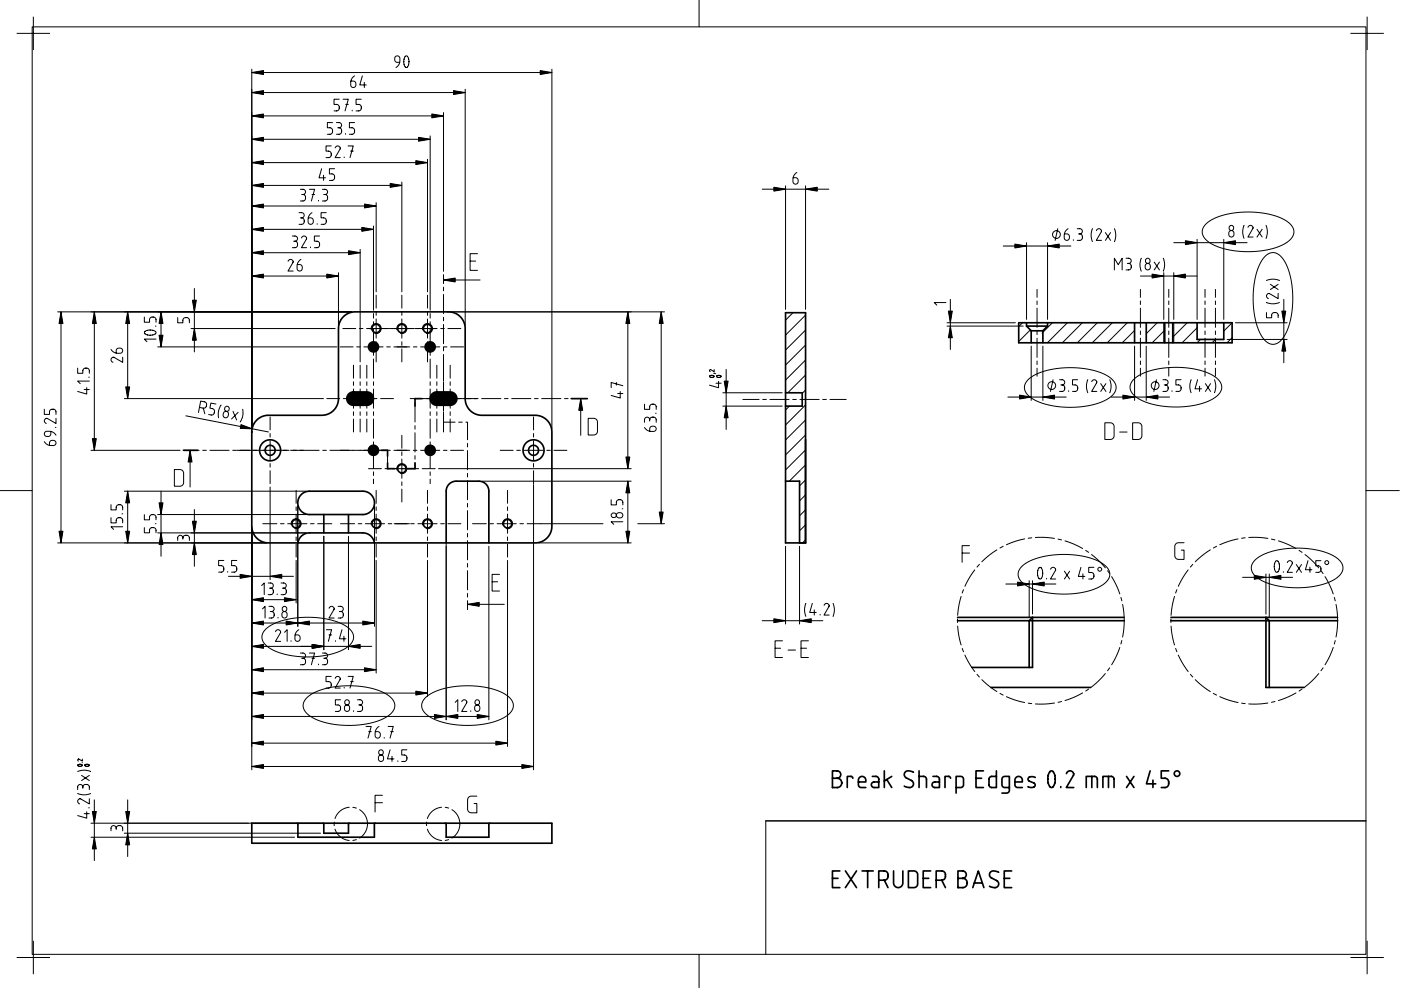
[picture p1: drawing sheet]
<svg xmlns="http://www.w3.org/2000/svg" width="420mm" height="297mm" viewBox="0 0 420 297" stroke-linecap="round" stroke-linejoin="round" font-family="sans-serif">
<g fill="none" stroke="#000" stroke-width=".3">
<path d="M209.7 -.1v8.2M5 10h10M9.7 8.1h400v278h-400zM10 5v10M119.9 18.7h-.8a.91 .91 0 0 1-.8-1.3 .91 .91 0 0 1 1.6-.2 2.62 2.62 0 0 1-1.1 3M121.5 16.9l.6-.1 .5 1.2-.1 1.6-.6 .6-.5-.4-.3-.8 .1-1.3zM405 10h10M410 5v10M75.5 21.7h90M75.5 20.7v107.8M75.5 27.7h64M75.5 34.7h57.5"/>
<path d="M99.7 36.7h-1.5v1.6h.8a.99 .99 0 0 1 .7 1 .99 .99 0 0 1-.7 .9h-.8M100.9 36.7h.8a.78 .78 0 0 1 .8 .8 .78 .78 0 0 1-.8 .8M101.3 38.3h.4M101.7 38.3a.99 .99 0 0 1 .8 1 .99 .99 0 0 1-.8 .9h-.8M101.7 29.7h-1.5v1.6h.8a.99 .99 0 0 1 .7 1 .99 .99 0 0 1-.7 .9h-.8M102.9 29.7h1.6l-1 3.5M103.7 31.3h.8M105.6 33v.2M106.3 22.7a2.34 2.34 0 0 0-.7 3.5 .95 .95 0 0 0 1.1-.8 .95 .95 0 0 0-.7-1.1h-.8M106.3 36.7h-1.5v1.6h.8a.99 .99 0 0 1 .8 1 .99 .99 0 0 1-.8 .9h-.8M108.3 29.7h-1.5v1.6h.8a.99 .99 0 0 1 .8 1 .99 .99 0 0 1-.8 .9h-.8M108.7 22.7l-.8 2.8h1.9"/>
<path d="M109.3 24.7v1.5M133 33.7v47.6M139.5 26.7v70.8M165.5 20.7v107.8M75.5 55.6h45M75.5 48.7h52.7M75.5 41.7h53.5M90.1 56.7h.8a.78 .78 0 0 1 .7 .8 .78 .78 0 0 1-.7 .8M90.5 58.3h.4M90.9 58.3a.99 .99 0 0 1 .7 1 .99 .99 0 0 1-.7 .9h-.8M92.8 56.7h1.6l-1 3.5M93.6 58.3h.8"/>
<path d="M96.5 50.6l-.8 2.7h1.9M96.7 56.7h.8a.78 .78 0 0 1 .7 .8 .78 .78 0 0 1-.7 .8M97 52.5v1.6M97.1 58.3h.4M97.5 58.3a.99 .99 0 0 1 .8 1 .99 .99 0 0 1-.8 .9h-.8M99.3 43.7h-1.5v1.6h.8a.99 .99 0 0 1 .7 1 .99 .99 0 0 1-.7 .9h-.8M100.3 50.6h-1.5v1.5h.8a.99 .99 0 0 1 .8 1 .99 .99 0 0 1-.8 1h-.8M100.5 44.3a.76 .76 0 0 1 .9-.6 .76 .76 0 0 1 .6 1l-1.5 2.5h1.6M103.2 47v.2M103.6 40v.2M104.4 43.7h1.5l-.9 3.5M105.2 45.3h.7"/>
<path d="M120.5 54.6v32.9M128.2 47.7v39.8M129 40.7v52.3M228.6 56.7h20M235.6 55.7v37M239 51.7a2.34 2.34 0 0 0-.7 3.4 .95 .95 0 0 0 1.1-.7 .95 .95 0 0 0-.8-1.1h-.7M241.6 55.7v37M75.5 75.7h32.5M75.5 68.7h36.5M75.5 61.7h37.3M86.4 78.3a.76 .76 0 0 1 .9-.6 .76 .76 0 0 1 .6 1l-1.5 2.5h1.5M87.7 70.7h.8a.78 .78 0 0 1 .7 .8 .78 .78 0 0 1-.7 .8"/>
<path d="M88.1 72.3h.4M88.5 72.3a.99 .99 0 0 1 .7 1 .99 .99 0 0 1-.7 .9h-.8M89.7 63.7h.8a.78 .78 0 0 1 .7 .8 .78 .78 0 0 1-.7 .8M90.1 65.3h.4M90.3 77.7a2.34 2.34 0 0 0-.7 3.5 .95 .95 0 0 0 1.1-.8 .95 .95 0 0 0-.8-1.1h-.8M90.4 71.3a.76 .76 0 0 1 .9-.6 .76 .76 0 0 1 .6 1l-1.5 2.5h1.6M90.5 65.3a.99 .99 0 0 1 .7 1 .99 .99 0 0 1-.7 .9h-.8M93.1 74v.2M93.6 63.7a2.34 2.34 0 0 0-.7 3.5 .95 .95 0 0 0 1.1-.8 .95 .95 0 0 0-.8-1.1h-.8M95.1 67v.2M95.5 60v.2M95.8 70.7h-1.5v1.6h.8a.99 .99 0 0 1 .8 1 .99 .99 0 0 1-.8 .9h-.8"/>
<path d="M97.8 63.7h-1.5v1.6h.8a.99 .99 0 0 1 .8 1 .99 .99 0 0 1-.8 .9h-.8M108 74.7v33.8M112 67.7v25.3M112.8 60.7v26.8M141 78.3h1.7M143.2 76h-2.2v5h2.2M300.9 73.7h20.3M307.9 72.7v23M314.2 72.7v23M317.2 68.5l-.8 3.5M320.3 68.5a2.34 2.34 0 0 0-.7 3.5 .95 .95 0 0 0 1.1-.8 .95 .95 0 0 0-.8-1.1h-.7M321.9 71.9v.1"/>
<path d="M323 68.5h.8a.78 .78 0 0 1 .8 .8 .78 .78 0 0 1-.8 .8M323.4 70.1h.4M323.8 70.1a.99 .99 0 0 1 .8 1 .99 .99 0 0 1-.8 .9h-.8M327.6 68.6v-.1a5.1 5.1 0 0 0 0 3.9M328.8 69.1a.76 .76 0 0 1 .9-.5 .76 .76 0 0 1 .6 .9l-1.5 2.5h1.5M331.5 69.7l1.6 2.3M333.1 69.7l-1.6 2.3M334.2 68.5a5.1 5.1 0 0 1 0 3.9M337.7 77.4h.8a.78 .78 0 0 1 .8 .8 .78 .78 0 0 1-.8 .8M338.1 79h.4M338.5 79a.99 .99 0 0 1 .8 .9 .99 .99 0 0 1-.8 1h-.8M342.3 77.4a5.1 5.1 0 0 0 0 3.9"/>
<path d="M343.7 79.2a.88 .88 0 0 1 1.3 .7 .88 .88 0 0 1-1.3 .8l-.3-.6zM346.2 78.6l1.5 2.3M347.7 78.6l-1.5 2.3M348.9 77.4a5.1 5.1 0 0 1 0 3.9M352 72.7h22M359 71.7v24M361.6 67.2a18.4 18.4 0 0 1 12.3-3.7 20.6 20.6 0 0 1 12.8 3.4 3.3 3.3 0 0 1-.6 5.6 25.1 25.1 0 0 1-17.3 2.4 11.3 11.3 0 0 1-8-4.2 2.95 2.95 0 0 1 .8-3.5zM367 71.7v24M368.7 69.3a.88 .88 0 0 1 1.4 .8 .88 .88 0 0 1-1.4 .7l-.2-.5zM373.1 67.6v-.1a5.1 5.1 0 0 0 0 3.9M374.3 68.1a.76 .76 0 0 1 .9-.5 .76 .76 0 0 1 .5 .9l-1.5 2.5h1.6M377 68.7l1.5 2.3"/>
<path d="M378.5 68.7l-1.5 2.3M379.4 76.8a3.2 3.2 0 0 1 5.4 .8 25.1 25.1 0 0 1 2.4 17.4 11.3 11.3 0 0 1-4.2 7.9 3.5 3.5 0 0 1-4.6-2 26.1 26.1 0 0 1 0-22.8zM379.7 67.5a5.1 5.1 0 0 1 0 3.9M17.3 93.5h88.2M18.3 93.5v69.2M28.3 93.5v41.5M38.3 93.5v26M43.3 95v1.6h1.5v-.8a.99 .99 0 0 1 1-.8 .99 .99 0 0 1 1 .8v.8M46.6 97.8h.2M46.6 99.3l.2 .4-.2 .4M46.6 99.3l-.8-.3a2.52 2.52 0 0 0-2.5 .7l.4 .5 .8 .2h1.3l.8-.3M48.3 93.5v10.5"/>
<path d="M53.3 95.2v1.6h1.5v-.8a.99 .99 0 0 1 1-.8 .99 .99 0 0 1 1 .8v.8M57.3 98.5h43.2M58.3 86.5v19M75.5 82.7h26M101.5 81.7v15.8M102.8 98.5h3.9M107.8 98.5h1M109.9 98.5h6.6M111.4 98.9v-1l.7-.7 .9-.2 .9 .4 .4 .9-.2 .9-.7 .7h-1M112 94v1.4M112 96.4v1.1M112 98.6v5.8"/>
<path d="M112.8 88.5v3.9M112.8 93.4v1.1M112.8 95.6v5.8M116.8 98.5h7.4M119.1 98.9v-1l.7-.7 .9-.2 .9 .4 .4 .9-.2 .9-.7 .7h-1M120.5 88.5v3.9M120.5 93.4v1.1M120.5 95.6v5.8M124.5 98.5h6.6M126.8 98.9v-1l.7-.7 .9-.2 .9 .4 .4 .9-.2 .9-.7 .7h-1M128.2 88.5v3.9M128.2 93.4v1.1"/>
<path d="M128.2 95.6v5.8M129 94v1.4M129 96.4v1.1M129 98.6v5.8M132.2 98.5h1M133 82.3v2.7M133 86.1v1.1M133 88.2v5.8M133 95.1v1.1M133 97.2v5.8M133 83.9h11M134 93.5h65.3"/>
<path d="M134.3 98.5h3.9M188.3 93.5v47M198.3 93.5v63.5M237.8 93.7l-2.2 2.3M241.6 98.9l-6 6M241.6 94.4l-6 6M283.7 90.7h-3.5l.8 .8M284 96.7h20.5M284 97.7h22.9M285 89.7v15M306.6 96.7l-1.1 1.2M309 98.9l-3.5 3.5"/>
<path d="M311 86.7v2.4M311 90.2v1.1M311 92.4v5.7M311 99.2v1.1M315.6 96.7l-3.1 3.2M320.1 96.7l-6 6M324.6 96.7l-6 6M329.1 96.7l-6 6M333.6 96.7l-6 6M334.2 80.9v-3.5l1.2 1.9 1.1-1.9v3.5M338.1 96.7l-6 6M340.3 99l-3.7 3.7"/>
<path d="M342 86.7v2.4M342 90.2v1.1M342 92.4v5.7M342 99.2v1.1M342 82.7h17M347.1 96.7l-3.3 3.3M349 81.7v14M349 96.7v6M349.3 99l-3.8 3.7M350.5 86.7v2.4M350.5 90.2v1.1M350.5 92.4v5.7"/>
<path d="M350.5 99.2v1.1M352 81.7v14M352 96.7v6M356 96.7l-4.3 4.4M359 98.3l-4.5 4.4M361.4 86.7v2.4M361.4 90.2v1.1M361.4 92.4v5.7M361.4 99.2v1.1M364.5 86.7v2.4M364.5 90.2v1.1M364.5 92.4v5.7"/>
<path d="M364.5 99.2v1.1M369.5 96.7l-2.5 2.5M370.5 96.7h15.5M379.8 84.1a5.1 5.1 0 0 1 3.9 0M379.8 93.7v1.5h1.6v-.7a.99 .99 0 0 1 .9-.8 .99 .99 0 0 1 1 .8v.7M379.8 90.7a5.1 5.1 0 0 0 3.9 0M381 85.2l2.3 1.6M383.3 88v1.5l-2.7-1.5a.77 .77 0 0 0-.8 .6 .77 .77 0 0 0 .6 .9M383.3 85.2l-2.3 1.6M385 89.7v19M23.3 110.3v1.6h1.5v-.8a.99 .99 0 0 1 1-.8 .99 .99 0 0 1 1 .8v.8M25.2 116.8h1.6"/>
<path d="M26 116.2v1.9l-2.7-.8M26.6 113.1h.2M26.8 114.2h-3.5l.8 .8M33.3 104.7a2.34 2.34 0 0 0 3.4 .7 .95 .95 0 0 0-.8-1.1 .95 .95 0 0 0-1.1 .8v.7M36.8 107.1v1.5l-2.7-1.5a.77 .77 0 0 0-.8 .6 .77 .77 0 0 0 .6 .9M37.3 119.5h59.7M46.8 101.6h-3.5l.8 .8M47.3 104h53.7M98 119.5h3.9M102 104h3.9M103 119.5h1M105.1 119.5h5.8"/>
<path d="M106 109.5v3.9M106 114.4v1.1M106 116.6v5.8M107 104h1M108 109.5v3.9M108 114.4v1.1M108 116.6v5.8M109.1 104h5.8M110 109.5v3.9M110 114.4v1.1M110 116.6v5.8M112 119.5h1"/>
<path d="M112 105.4v1.1M112 107.6v5.8M112 114.4v1.1M112 116.6v5.8M112.8 102.4v1.1M112.8 104.6v3.9M114.1 119.5h3.9M116 104h1M118.1 104h4.8M120.5 102.4v1.1M120.5 104.6v3.9M124 104h1"/>
<path d="M125.4 119.5h-.9v.1M126.1 104h5.8M128.2 102.4v1.1M128.2 104.6v3.9M129 105.4v1.1M129 107.6v5.8M129 114.4v1.1M129 116.6v5.8M131 109.5v3.9M131 114.4v1.1M131 116.6v5.8M133 104h1"/>
<path d="M133 104.1v1.1M133 106.2v8M133 114.4v8.8M135 109.5v3.9M135 114.4v1.1M135 116.6v5.8M135.1 104h3.9M143.4 119.5h-20.4M144.5 119.5h5.7M151.3 119.5h1.1M153.5 119.5h5.7M160.3 119.5h1.1"/>
<path d="M162.5 119.5h5.7M169.3 119.5h1.1M171.5 119.5h4.7M174.2 119.5v11M184.8 114.6v.8M185.2 117.9h1.6M186 117.4v1.9l-2.7-.8M186.8 115.6l-3.5-1v1.6M212.9 112.7l.7-.2 .6 .3-.9 .3-.4-.2zM214.1 111.9l.5 .1M214.2 110.8v.6l-1.1-.6-.3 .3 .2 .3M214.7 114.9h1.6"/>
<path d="M215 112.7l.7-.2 .6 .3-.9 .3-.4-.2zM215.5 114.3v1.9l-2.7-.8M216.8 117.7h17.8M217.8 110.7v18M222.8 119.7h4.9M228.7 119.7h1.1M230.9 119.7h5.8M237.7 119.7h1.1M239.9 119.7h5.8M241.6 116.9l-1 1M241.6 112.4l-5.3 5.3M241.6 107.9l-6 6"/>
<path d="M241.6 103.4l-6 6M246.7 119.7h1.1M248.9 119.7h4.9M302.3 119h17.5M308.3 113.9a18.4 18.4 0 0 1 12.3-3.7 20.6 20.6 0 0 1 12.8 3.4 3.3 3.3 0 0 1-.6 5.6 25.1 25.1 0 0 1-17.3 2.4 11.3 11.3 0 0 1-8-4.2 2.95 2.95 0 0 1 .8-3.5zM309.3 103.7v16.3M311 101.4v5.7M311 108.2v1.1M311 110.4v2.3M312.8 103.7v16.3M315.8 113.8l-.8 3.5M317.8 113.8h.7a.78 .78 0 0 1 .8 .8 .78 .78 0 0 1-.8 .8"/>
<path d="M318.1 115.4h.4M318.5 115.4a.99 .99 0 0 1 .8 1 .99 .99 0 0 1-.8 .9h-.7M320.5 117.1v.2M323.2 113.8h-1.6v1.6h.8a.99 .99 0 0 1 .8 1 .99 .99 0 0 1-.8 .9h-.8M326.2 113.8a5.1 5.1 0 0 0 0 3.9M327.4 114.4a.76 .76 0 0 1 .9-.6 .76 .76 0 0 1 .6 .9l-1.5 2.6h1.5M330.1 115l1.6 2.3M331.7 115l-1.6 2.3M332.8 113.8a5.1 5.1 0 0 1 0 3.9M333.3 119h17.5M339.9 113.8a18.4 18.4 0 0 1 12.3-3.7 20.6 20.6 0 0 1 12.8 3.4 3.3 3.3 0 0 1-.5 5.6 25.1 25.1 0 0 1-17.4 2.4 11.3 11.3 0 0 1-7.9-4.2 2.95 2.95 0 0 1 .7-3.5zM340.3 103.7v16.3"/>
<path d="M342 101.4v5.7M342 108.2v1.1M342 110.4v2.3M343.8 103.7v16.3M346.8 113.8l-.8 3.5M348.8 113.8h.7a.78 .78 0 0 1 .8 .8 .78 .78 0 0 1-.8 .8M349.1 115.4h.4M349.5 115.4a.99 .99 0 0 1 .8 1 .99 .99 0 0 1-.8 .9h-.7M350.5 101.4v5.7M350.5 108.2v1.1M350.5 110.4v2.3M351.5 117.1v.2"/>
<path d="M354.2 113.8h-1.6v1.6h.8a.99 .99 0 0 1 .8 1 .99 .99 0 0 1-.8 .9h-.8M357.2 113.8a5.1 5.1 0 0 0 0 3.9M359.2 113.8l-.8 2.7h1.9M359.7 115.8v1.5M360 101.7l-1 1M361.4 101.4v5.7M361.4 108.2v1.1M361.4 110.4v2.3M361.5 115l1.5 2.3M363 115l-1.5 2.3M364.2 113.8a5.1 5.1 0 0 1 0 3.9M364.5 101.7l-1 1"/>
<path d="M364.5 101.4v5.7M364.5 108.2v1.1M364.5 110.4v2.3M368 101.7h18M369.5 101.2l-1.5 1.5M13.3 132.4a2.34 2.34 0 0 0 3.4 .7 .95 .95 0 0 0-.8-1.1 .95 .95 0 0 0-1.1 .8v.7M13.3 122.7v1.5h1.5v-.8a.99 .99 0 0 1 1-.8 .99 .99 0 0 1 1 .8v.8M15.2 129.3v.7a.91 .91 0 0 1-1.3 .9 .91 .91 0 0 1-.1-1.6 2.62 2.62 0 0 1 3 1.1M16.6 128.1h.2M16.8 125.4v1.5l-2.7-1.5a.77 .77 0 0 0-.8 .6 .77 .77 0 0 0 .6 .9M27.3 135h26.7M55 135h4.7"/>
<path d="M55.8 124.6l24.7 4.9M57 135v11M59.8 122.1l1.2 .2M60.8 135h1.1M61 122.3a.99 .99 0 0 0 .9-.8 .99 .99 0 0 0-.6-1.1l-1.1-.2-.7 3.4M61 122.3l.4 1.7M63 135h5.7M64.8 121.1l-1.6-.3-.3 1.5 .8 .2a.99 .99 0 0 1 .6 1.1 .99 .99 0 0 1-1 .8l-.7-.2M66.3 121.4a5.1 5.1 0 0 0-.8 3.8M67.1 123.6a.91 .91 0 0 1 1.5 .6 .91 .91 0 0 1-1.4 .9l-.3-.5zM69.8 135h1.1M69.9 123.3l1.1 2.6"/>
<path d="M71 135h6.7M71.4 123.6l-2 2M72.8 122.7a5.1 5.1 0 0 1-.8 3.8M78.1 135h8.6M81 125v3.9M81 129.9v1.1M81 132.1v5.8M81 138.9v1.1M87.1 135h8.6M96.8 135h1.1M99 135h7.9M106 123.4v1.1"/>
<path d="M106 125.6v3.9M107 135h8.9M108 123.4v1.1M108 125.6v3.9M110 123.4v1.1M110 125.6v3.9M112 123.4v1.1M112 125.6v5.8M112 132.4v1.1M112 134.6v5.8M116 135h1M116.2 135.7v4.8h1"/>
<path d="M118.1 135h4.8M120.5 130.5v3.9M120.5 135.4v1.1M120.5 137.6v5.8M124 135h1M124.5 138.7v1.8h-4M124.5 120.7v5.8M124.5 127.6v1M124.5 129.7v5.8M124.5 136.6v1M126.1 135h5.8M129 123.4v1.1"/>
<path d="M129 125.6v5.8M129 132.4v1.1M129 134.6v5.8M131 123.4v1.1M131 125.6v3.9M133 135h1M133 124.2v2.3h3.5M133 123.4v1.1M133 125.6v3.9M135 123.4v1.1M135 125.6v3.9M135.1 135h3.9"/>
<path d="M137.6 126.5h1M139.7 126.5h.5v5.3M140.2 132.9v1.1M140.2 135v5.8M150 135h3.9M155 135h1M157.1 135h5.8M160 125v3.9M160 129.9v1.1M160 132.1v5.8M160 138.9v1.1M164 135h1"/>
<path d="M166.1 135h3.9M176.4 125.4h2l.7 .8v3.4l-.7 .7-2 .1zM193.3 128.1a2.34 2.34 0 0 0 3.4 .7 .95 .95 0 0 0-.8-1.1 .95 .95 0 0 0-1.1 .8v.8M193.3 121.1v1.6h1.5v-.8a.99 .99 0 0 1 1-.8 .99 .99 0 0 1 1 .8v.8M194.8 125.8a.78 .78 0 0 0-.7-.8 .78 .78 0 0 0-.8 .8v.8M194.8 125.8a.99 .99 0 0 1 1-.8 .99 .99 0 0 1 1 .8v.8M194.8 125.8v.4M196.6 123.9h.2M216.8 121.7h17.8M236.8 121.7l-1.2 1.2M241.6 139.3l-4.9 4.9M241.6 134.9l-6 6"/>
<path d="M241.6 130.4l-6 6M241.6 125.9l-6 6M241.6 121.4l-6 6M331.3 126.7l2.1 .1 .7 .7v3.5l-.7 .7h-2.1zM335.8 129.5h2.2M339.7 126.7l2 .1 .7 .7v3.5l-.7 .7h-2zM-.1 147.1h9.8M33.3 155.2v1.5h1.5v-.8a.99 .99 0 0 1 1-.7 .99 .99 0 0 1 1 .7v.8M33.3 151.3v1.5h1.5v-.7a.99 .99 0 0 1 1-.8 .99 .99 0 0 1 1 .8v.7M36.6 154h.2M36.8 157.9h-3.5l.8 .8M37.3 147.2h54.5"/>
<path d="M38.3 147.2v15.5M43.3 158.1v1.6h1.5v-.8a.99 .99 0 0 1 1-.8 .99 .99 0 0 1 1 .8v.8M43.3 154.3v1.5h1.5v-.8a.99 .99 0 0 1 1-.8 .99 .99 0 0 1 1 .8v.8M46.6 157h.2M47.3 159.7h44.5M47.3 154.2h44.5M48.3 147.2v19.5M52.3 140.7l2 .1 .7 .7v3.5l-.7 .7h-2zM58.3 152.7v17M75.5 157.7v73M78.8 157h4.2M81 141.1v3.9"/>
<path d="M81 146v27.7M84.1 157h1.1M86.3 157h5.7M87.4 157.4v-1l.7-.7 .9-.2 .9 .4 .4 .9-.2 .9-.7 .7h-1M88.8 147v3.9M88.8 151.9v1.1M88.8 154.1v5.8M89.3 151.7v36M93.1 157h1.1M95.3 157h4.2M102.1 157h4.2M107.4 157h1.1"/>
<path d="M109.6 157h5.7M110.5 140.5h3.9M111.4 157.4v-1l.7-.7 .9-.2 .9 .4 .4 .9-.2 .9-.7 .7h-1M112 141.4v1.1M112 143.6v1.4M112.3 151.7v36M112.8 147v3.9M112.8 151.9v1.1M112.8 154.1v5.8M115.5 140.5h1M116.4 157h1.1M117.6 140.5h5.8"/>
<path d="M118.2 157h4.6M119.1 140.9v-1l.7-.7 .9-.2 .9 .4 .4 .9-.2 .9-.7 .7h-1M120.5 144.4v1.1M120.5 146.6v3.9M123.2 157h1M124.5 140.5h1M125.3 157h5.8M126.6 140.5h3.9M126.8 157.4v-1l.7-.7 .9-.2 .9 .4 .4 .9-.2 .9-.7 .7h-1M128.2 147v3.9M128.2 151.9v1.1M128.2 154.1v5.8"/>
<path d="M129 141.4v1.1M129 143.6v1.4M131.5 140.5h57.8M132.2 157h1M134.3 157h3.9M140.2 141.9v1.1M140.2 144v5.8M140.2 150.9v1.1M140.2 153v5.8M140.2 159.9v1.1M141.7 157h4.1M144.6 144.2h44.7"/>
<path d="M146.9 157h1.1M149.1 157h5.7M150.8 157.4v-1l.7-.7 .9-.2 .9 .4 .4 .9-.2 .9-.7 .7h-1M152.2 147v3.9M152.2 151.9v1.1M152.2 154.1v5.8M155.9 157h1.1M158.1 157h22.7M160 141.1v3.9M160 145.2v85.5M183.3 149.8v1.5h1.5v-.7a.99 .99 0 0 1 1-.8 .99 .99 0 0 1 1 .8v.7M185.1 153.9a.9 .9 0 0 1 1.4-.1 .9 .9 0 0 1-.2 1.4 .89 .89 0 0 1-1.2-.1 .89 .89 0 0 1 0-1.2z"/>
<path d="M186.6 152.5h.2M186.8 156.4h-3.5l.8 .8M188.3 144.2v18.5M191.3 157h8M241.6 157.3l-1.8 1.8M241.6 152.8l-1.8 1.8M241.6 148.3l-1.8 1.8M241.6 143.8l-1.8 1.8M409.7 147.1h10M17.3 162.7h62.7M54.8 161.2a.78 .78 0 0 0-.7-.8 .78 .78 0 0 0-.8 .8v.8M54.8 161.2a.99 .99 0 0 1 1-.8 .99 .99 0 0 1 1 .8v.8"/>
<path d="M54.8 161.2v.4M67.1 168h-1.5v1.5h.7a.99 .99 0 0 1 .8 1 .99 .99 0 0 1-.8 1h-.7M68.3 171.3v.2M68.5 172.7h19.5M71 168h-1.5v1.5h.7a.99 .99 0 0 1 .8 1 .99 .99 0 0 1-.8 1h-.7M75.5 179.7h13.3M78.5 175.5l.7-.8v3.5M80.4 174.7h.8a.78 .78 0 0 1 .8 .8 .78 .78 0 0 1-.8 .8M80.8 176.3h.4M81.2 176.3a.99 .99 0 0 1 .8 1 .99 .99 0 0 1-.8 .9h-.8M83.1 178v.2M84.3 174.7h.8a.78 .78 0 0 1 .8 .8 .78 .78 0 0 1-.8 .8"/>
<path d="M84.7 176.3h.4M85.1 176.3a.99 .99 0 0 1 .8 1 .99 .99 0 0 1-.8 .9h-.8M88.8 160.9v1.1M88.8 163.1v3.9M88.8 168v12.7M97.1 160.7v34M104.5 160.7v34M112.8 160.9v1.1M112.8 163.1v3.9M112.8 168v33.7M128.2 160.9v1.1M128.2 163.1v3.9"/>
<path d="M128.2 168v40.7M133.8 162.7v53M140.2 162v5.8M140.2 168.9v1.1M140.2 171v5.8M140.2 177.9v1.1M146.6 163.7v52M147.6 174.4h1.6M149.8 172.2h-2.2v5h2.2M152.2 160.9v1.1M152.2 163.1v3.9M152.2 168v55.7"/>
<path d="M161.5 162.7h27.8M235.6 163.7v23.4M239.8 163.7v23.4M241.6 161.8l-.9 .9M288.2 178.8l-.6 2.7-.4 2.9M288.5 165.8h2.3M288.9 176.7l-.3 1.1M290.8 163.6h-2.3v5M292.3 170.8l-1.6 2.4-1.3 2.5M293.7 169.2l-.7 .8M299 164.8l-2.4 1.6-2.1 2M300.8 163.8l-.9 .5"/>
<path d="M301.7 175.1h15M306.4 169.9a18.4 18.4 0 0 1 12.3-3.7 20.6 20.6 0 0 1 12.8 3.3 3.3 3.3 0 0 1-.6 5.6 25.1 25.1 0 0 1-17.3 2.5 11.3 11.3 0 0 1-8-4.2 2.95 2.95 0 0 1 .8-3.5zM307.3 161.5l-2.8 .7-2.7 1.1M308.7 174.1v11M309.4 161.2l-1 .1M309.7 174.1v10M310.5 161.1h2.9l2.8 .3M311.6 170.2l.5-.1 .6 1.2-.1 1.6-.7 .7-.5-.5-.2-.8v-1.3zM313.9 173.4v.2M315.1 170.6a.76 .76 0 0 1 .9-.5 .76 .76 0 0 1 .5 .9l-1.5 2.6h1.6M317.3 161.6l1.1 .2M319.2 171.2l1.6 2.4"/>
<path d="M319.4 162.1l2.7 1 2.6 1.3M320.8 171.2l-1.6 2.4M324.2 170.1l-.8 2.7h1.9M324.8 172v1.6M325.6 165l.9 .6M327.4 166.2l2.2 1.9 1.9 2.1M328.1 170.1h-1.6v1.5h.8a.99 .99 0 0 1 .8 1 .99 .99 0 0 1-.8 1h-.8M332.2 171.1l.6 .8M333.4 172.8l1.4 2.6 1 2.6M336.2 179.1l.2 1M352.2 178.8l-.6 2.7-.4 2.9M352.9 176.7l-.3 1.1"/>
<path d="M355.1 162.7h-2l-.7 .7v3.5l.7 .7 2 .1v-2.8h-.8M356.3 170.8l-1.6 2.4-1.3 2.5M357.7 169.2l-.7 .8M363 164.8l-2.4 1.6-2.1 2M364.8 163.8l-.9 .5M371.3 161.5l-2.8 .7-2.7 1.1M372.7 173.1h15M373.4 161.2l-1 .1M374.5 161.1h2.9l2.8 .3M376.3 168a18.4 18.4 0 0 1 12.3-3.7 20.6 20.6 0 0 1 12.8 3.3 3.3 3.3 0 0 1-.5 5.6 25.1 25.1 0 0 1-17.4 2.5 11.3 11.3 0 0 1-8-4.2 2.95 2.95 0 0 1 .8-3.5zM379.7 172.1v12M380.7 172.1v13"/>
<path d="M381.3 161.6l1.1 .2M382.6 168.2l.5-.1 .6 1.2-.1 1.6-.7 .7-.5-.5-.2-.8v-1.3zM383.4 162.1l2.7 1 2.6 1.3M384.9 171.4v.2M386.1 168.6a.76 .76 0 0 1 .9-.5 .76 .76 0 0 1 .5 .9l-1.5 2.6h1.6M388.8 169.2l1.5 2.4M389.6 165l.9 .6M390.3 169.2l-1.5 2.4M391.4 166.2l2.2 1.9 1.9 2.1M392.3 168.1l-.8 2.7h1.9M392.8 170v1.6M396.2 168.1h-1.6v1.5h.8a.99 .99 0 0 1 .8 1 .99 .99 0 0 1-.8 1h-.8"/>
<path d="M396.2 171.1l.6 .8M397.4 172.8l1.4 2.6 1 2.6M400.2 179.1l.2 1M75.5 186.7h36.8M75.5 193.7h36M78.7 182.5l.8-.8v3.5M79.6 188.7a18.4 18.4 0 0 1 12.3-3.7 20.6 20.6 0 0 1 12.8 3.4 3.3 3.3 0 0 1-.6 5.6 25.1 25.1 0 0 1-17.3 2.4 11.3 11.3 0 0 1-8-4.2 2.95 2.95 0 0 1 .8-3.5zM80.7 181.7h.7a.78 .78 0 0 1 .8 .8 .78 .78 0 0 1-.8 .8M81 183.3h.4M81.4 183.3a.99 .99 0 0 1 .8 1 .99 .99 0 0 1-.8 .9h-.7M82.6 189.3a.76 .76 0 0 1 .9-.6 .76 .76 0 0 1 .6 1l-1.5 2.5h1.6M83.4 185v.2"/>
<path d="M84.8 183.5a.88 .88 0 0 1 1.3 .8 .88 .88 0 0 1-1.3 .7l-.3-.5zM85.3 189.5l.8-.8v3.5M87.3 192v.2M89.6 188.7a2.34 2.34 0 0 0-.7 3.5 .95 .95 0 0 0 1.1-.8 .95 .95 0 0 0-.8-1.1h-.7M90.1 195.7h.8a.78 .78 0 0 1 .7 .8 .78 .78 0 0 1-.7 .8M90.5 197.3h.4M90.9 197.3a.99 .99 0 0 1 .7 1 .99 .99 0 0 1-.7 .9h-.8M92.8 195.7h1.6l-1 3.5M93.6 197.3h.8M95.5 199v.2M96.7 195.7h.8a.78 .78 0 0 1 .7 .8 .78 .78 0 0 1-.7 .8M97.1 197.3h.4"/>
<path d="M97.5 197.3a.99 .99 0 0 1 .8 1 .99 .99 0 0 1-.8 .9h-.8M97.9 188.7h1.5l-.9 3.5M98.7 190.3h.7M98.7 182.3a.76 .76 0 0 1 .9-.6 .76 .76 0 0 1 .6 1l-1.5 2.5h1.5M100.6 192v.2M101.4 181.7h.8a.78 .78 0 0 1 .7 .8 .78 .78 0 0 1-.7 .8M101.8 183.3h.4M102.2 183.3a.99 .99 0 0 1 .8 1 .99 .99 0 0 1-.8 .9h-.8M102.6 188.7l-.8 2.8h1.9M103.1 190.7v1.5M140.2 181.1h11M140.2 180v2.7"/>
<path d="M228.6 186.1h18.2M232.4 194.3h1.7M234.7 192.1h-2.3v5h2.3M236.3 194.9h2.3M240.2 194.3h1.7M241.7 180.9a5.1 5.1 0 0 0 0 3.8M242.4 192.1h-2.2v5h2.2M243.6 180.9l-.8 2.7h2M244.2 182.8v1.6M245.9 184.2v.2M247.1 181.4a.76 .76 0 0 1 .9-.5 .76 .76 0 0 1 .6 .9l-1.5 2.6h1.6M249.8 180.9a5.1 5.1 0 0 1 0 3.8"/>
<path d="M287.2 185.5v1.1M287.2 187.7l.3 2.8 .7 2.8M288.6 194.4l.3 1M289.4 196.4l1.3 2.5 1.6 2.4M335.8 194.1l-1.1 2.7-1.3 2.5M336.4 192l-.2 1M336.7 181.2l.5 4.9-.5 4.8M351.2 185.5v1.1M351.2 187.7l.3 2.8 .7 2.8M352.6 194.4l.3 1M353.4 196.4l1.3 2.5 1.6 2.4M399.8 194.1l-1.1 2.7-1.3 2.5"/>
<path d="M400.4 192l-.2 1M400.7 181.2l.5 4.9-.5 4.8M75.5 214.7h71.1M75.5 200.7h37.3M75.5 207.7h52.7M91.9 209.2a18.4 18.4 0 0 1 12.4-3.7 20.6 20.6 0 0 1 12.7 3.4 3.3 3.3 0 0 1-.5 5.6 25.1 25.1 0 0 1-17.4 2.4 11.3 11.3 0 0 1-7.9-4.2 2.95 2.95 0 0 1 .7-3.5zM99.3 202.7h-1.5v1.6h.8a.99 .99 0 0 1 .7 1 .99 .99 0 0 1-.7 .9h-.8M100.5 203.3a.76 .76 0 0 1 .9-.6 .76 .76 0 0 1 .6 1l-1.5 2.5h1.6M102.1 209.7h-1.5v1.6h.8a.99 .99 0 0 1 .7 1 .99 .99 0 0 1-.7 .9h-.8M103.2 206v.2M103.5 211.5a.88 .88 0 0 1 1.4 .8 .88 .88 0 0 1-1.4 .7l-.2-.5zM104.4 202.7h1.5l-.9 3.5"/>
<path d="M105.2 204.3h.7M106 213v.2M107.2 209.7h.8a.78 .78 0 0 1 .7 .8 .78 .78 0 0 1-.7 .8M107.6 211.3h.4M108 211.3a.99 .99 0 0 1 .8 1 .99 .99 0 0 1-.8 .9h-.8M109.8 217.7h1.5l-.9 3.5M110.6 219.3h.7M113.7 217.7a2.34 2.34 0 0 0-.7 3.5 .95 .95 0 0 0 1.1-.8 .95 .95 0 0 0-.8-1.1h-.8M116.4 217.7h1.5l-.9 3.5M117.2 219.3h.7M127.5 209.2a18.4 18.4 0 0 1 12.3-3.7 20.6 20.6 0 0 1 12.8 3.4 3.3 3.3 0 0 1-.5 5.6 25.1 25.1 0 0 1-17.4 2.4 11.3 11.3 0 0 1-7.9-4.2 2.95 2.95 0 0 1 .7-3.5zM136.5 210.5l.8-.8v3.5"/>
<path d="M138.5 210.3a.76 .76 0 0 1 .9-.6 .76 .76 0 0 1 .6 1l-1.5 2.5h1.5M141.2 213v.2M142.6 211.5a.88 .88 0 0 1 1.3 .8 .88 .88 0 0 1-1.3 .7l-.3-.5zM293 202.1l.7 .8M294.5 203.7l2.1 1.9 2.4 1.7M299.9 207.8l.9 .5M301.8 208.8l2.7 1 2.8 .8M308.4 210.8l1 .1M316.2 210.7l-2.9 .3h-2.8M318.4 210.3l-1.1 .2M324.7 207.7l-2.6 1.3-2.7 1M326.5 206.5l-.9 .6"/>
<path d="M331.5 201.9l-2 2.1-2.1 1.9M332.8 200.2l-.6 .8M357 202.1l.7 .8M358.5 203.7l2.1 1.9 2.4 1.7M363.9 207.8l.9 .5M365.8 208.8l2.7 1 2.8 .8M372.4 210.8l1 .1M380.2 210.7l-2.9 .3h-2.8M382.4 210.3l-1.1 .2M388.7 207.7l-2.6 1.3-2.7 1M390.5 206.5l-.9 .6M395.5 201.9l-2 2.1-2.1 1.9"/>
<path d="M396.8 200.2l-.6 .8M23.3 231.2a5.1 5.1 0 0 1 3.9 0M23.3 237.9a5.1 5.1 0 0 0 3.9 0M23.4 229.2l.8-.1 .5 .3-.9 .3-.4-.2zM24.5 232.4l2.3 1.6M24.6 228.6h.1M24.7 227.5v.6l-1.1-.6-.3 .3 .2 .3M24.8 235.9a.78 .78 0 0 0-.7-.8 .78 .78 0 0 0-.8 .8v.8M24.8 235.9a.99 .99 0 0 1 1-.8 .99 .99 0 0 1 1 .8v.8M24.8 235.9v.4M25.5 229.2l.8-.1 .5 .3-.9 .3-.4-.2zM26.8 239.4v1.6l-2.7-1.6a.77 .77 0 0 0-.8 .7 .77 .77 0 0 0 .6 .8"/>
<path d="M26.8 232.4l-2.3 1.6M28.3 239.7v18.2M38.3 239.7v17M75.5 222.7h76.7M75.5 229.7h84.5M113.7 226.5a.88 .88 0 0 1 1.4 .8 .88 .88 0 0 1-1.4 .7l-.2-.5zM114.7 238.4h-2.2v5M115.2 221v.2M117 224.7l-.8 2.8h1.9M117.6 226.7v1.5M119.3 228v.2M122 224.7h-1.5v1.6h.8a.99 .99 0 0 1 .8 1 .99 .99 0 0 1-.8 .9h-.8"/>
<path d="M143 238.6l-2 .1-.7 .7v3.5l.7 .7h2v-2.7h-.8M25.2 243.9h1.6M26 243.3v1.9l-2.7-.7M26.6 242.1h.2M27.3 250.9h61M27.3 246.7h68.8M34.8 248.2a.78 .78 0 0 0-.7-.7 .78 .78 0 0 0-.8 .7v.8M34.8 248.2a.99 .99 0 0 1 1-.8 .99 .99 0 0 1 1 .8v.8M34.8 248.2v.4M37.3 249.7h58.8M100.2 246.4v1.1M100.5 248.5l.6 1.3 1 1.1 1.2 .7 1.4 .3"/>
<path d="M104.7 242l-1.4 .3-1.2 .7-1 1.1-.6 1.3M105.8 242l1.1 .2M106.9 251.7l-1.1 .2M107.8 242.7l1 .8 .8 1 .4 1.2 .2 1.2-.2 1.3-.4 1.2-.8 1-1 .8M112.5 240.6h2.2M127.9 246.4v1.1M128.2 248.5l.6 1.3 1 1.1 1.2 .7 1.4 .3M132.4 242l-1.4 .3-1.2 .7-1 1.1-.6 1.3M133.5 242l1.1 .2M134.6 251.7l-1.1 .2M135.5 242.7l1 .8 .8 1 .4 1.2 .2 1.2-.2 1.3-.4 1.2-.8 1-1 .8M409.7 246.1h-180v40"/>
<path d="M5 287h10M10 282v10M209.7 286.1v10M405 287h10M410 282v10"/>
<circle cx="316.8" cy="70.3" r="1.17"/>
<circle cx="344.3" cy="78.2" r=".74"/>
<circle cx="369.3" cy="68.3" r=".74"/>
<circle cx="315.4" cy="115.6" r="1.17"/>
<circle cx="346.4" cy="115.6" r="1.17"/>
<circle cx="68.1" cy="122.6" r=".74"/>
<circle cx="184.1" cy="154.4" r=".74"/>
<circle cx="329.8" cy="170.6" r=".58"/>
<circle cx="397.9" cy="168.6" r=".58"/>
<circle cx="85.4" cy="182.5" r=".74"/>
<circle cx="104.1" cy="210.5" r=".74"/>
<circle cx="143.2" cy="210.5" r=".74"/>
<circle cx="114.3" cy="225.5" r=".74"/>
</g>
<g fill="none" stroke="#000" stroke-width=".5">
<path d="M103 94.9l1.5-1 1.8-.4h28.3l2 .4 1.6 1.2 .9 1.4 .4 1.5v21.7l.4 1.6 .8 1.4 1.5 1.2 1.9 .6 17.4 .1 1.2 .4 1 .7 .9 .9 .6 1.1 .3 1.7v28.5l-.5 1.9-1.1 1.6-1.6 1-1.7 .3h-80.1l-2-.4-1.7-1.2-.9-1.5-.4-1.7v-28.5l.4-1.8 .6-1.1 .8-.9 1.1-.6 1.1-.4 17.5-.1 1.9-.6 1.5-1.2 .8-1.4 .3-1.6v-21.7l.5-1.7zM235.6 93.7h6v69h-6zM305.5 96.7h64v6h-64zM307.9 97.7h6.3M307.9 96.7v1M307.9 97.7l1.4 1.4M309.3 99.1v3.6M309.3 99.1h3.5M312.8 99.1v3.6M314.2 96.7v1M314.2 97.7l-1.4 1.4M340.3 96.7v6"/>
<path d="M343.8 96.7v6M349.3 96.7v6M351.7 96.7v6M359 96.7v5h8v-5M104.6 118.1l1.2-.6h4.7l.7 .4 .5 .6 .3 .7-.1 .8-.5 .9-1 .5h-4.9l-.9-.5-.5-.9v-1.1zM126.5 119.5h-2v2.2M129.6 118.1l1.2-.6h4.7l.7 .4 .5 .6 .3 .7-.1 .8-.5 .9-1 .5h-4.9l-.9-.5-.5-.9v-1.1zM171.3 119.5h4.9M235.6 117.7h5v4h-5M55 135h4.3M114.3 135h1.9v1.7M116.2 138.7v1.8h2.1"/>
<path d="M124.5 138.7v1.8h-2.2M90.3 148.3l1.1-.8 1.2-.3 16.7 .1 1.3 .4 1 .9 .6 1.2 .1 1.4-.4 1.1-.6 .9-.9 .6-1.1 .4h-16.9l-1.8-.8-1.1-1.5-.1-2zM97.1 154.2v5.5M104.5 154.2v5.5M235.6 144.2h4.2v18.5M89.3 162.7l.4-1.1 .8-1 1.1-.7 1.2-.2 16.6 .1 1 .3 .9 .7 .6 .8 .4 1.1M133.8 162.7v-15.9l.4-1 .7-.9 .9-.5 1-.2 7.3 .1 1.3 .5 .8 1 .4 1.4v15.5M287.2 186.1h50M287.2 185.1h49.9M351.2 186.1h50M351.2 185.1h49.9M291.4 200.1h18.3v-15l-1 1v14"/>
<path d="M297.2 206.1h30M380.7 206.1v-20l-1-1v21h11.5M249.7 233.3h1.4a1.39 1.39 0 0 1 1.3 1.4 1.39 1.39 0 0 1-1.3 1.4h-1.4v-5h1.3a1.11 1.11 0 0 1 1.2 1.1 1.11 1.11 0 0 1-1.2 1.1M255.8 233.3l-.3-.5-1.4-.1v3.4M257.4 234.4h2.3a1.16 1.16 0 0 0-.8-1.6 1.16 1.16 0 0 0-1.5 1v1.4a.83 .83 0 0 0 .9 .9h1.4M261.6 232.7h1.1a.83 .83 0 0 1 .8 .9v2.5h-1.3a.83 .83 0 0 1-.9-.9 .83 .83 0 0 1 .9-.8h1.3M265.2 231.1v5M265.9 233.6l1.5 2.5M267.4 232.7l-2.2 1.4M274 231.4a1.68 1.68 0 0 0-2.8 .8l.3 .8 1.9 .9a1.21 1.21 0 0 1 .3 1.8 1.21 1.21 0 0 1-1.7 .2l-.8-.2M275.6 232.7h1.4a.83 .83 0 0 1 .8 .9v2.5M275.6 231.1v5"/>
<path d="M279.8 232.7h1.1a.83 .83 0 0 1 .8 .9v2.5h-1.4a.83 .83 0 0 1-.8-.9 .83 .83 0 0 1 .8-.8h1.4M285.1 233.3l-.3-.5-1.4-.1v3.4M286.7 236.1h1.4a.83 .83 0 0 0 .9-.9v-1.6a.83 .83 0 0 0-.9-.9h-1.4v5M292.7 233.3h1.7M294.9 231.1h-2.2v5h2.2M298.8 231.1v5h-1.4a.83 .83 0 0 1-.8-.9v-1.6a.83 .83 0 0 1 .8-.9h1.4M302.7 236.1h-1.4a.83 .83 0 0 1-.8-.9v-1.6a.83 .83 0 0 1 .8-.9h1.4v4.2a.83 .83 0 0 1-.8 .8h-1.4M304.4 234.4h2.2a1.16 1.16 0 0 0-.8-1.6 1.16 1.16 0 0 0-1.4 1v1.4a.83 .83 0 0 0 .8 .9h1.4M310.5 233l-1.3-.2-.8 .5 .1 .7 1.5 .7a.78 .78 0 0 1 .3 1 .78 .78 0 0 1-1 .4l-1-.3M315 231.2a.93 .93 0 0 1 1.3 .9l.2 1.4-.2 1.5-.6 .9-.6 .1-.6-.7-.3-1.5 .2-1.7zM318.1 235.8v.3M319.8 231.9a1.08 1.08 0 0 1 1.3-.8 1.08 1.08 0 0 1 .8 1.3l-2.1 3.7h2.2"/>
<path d="M325.8 236.1v-3.4h2.5a.83 .83 0 0 1 .8 .9v2.5M327.4 232.7v3.4M330.8 236.1v-3.4h2.5a.83 .83 0 0 1 .8 .9v2.5M332.4 232.7v3.4M337.8 232.7l2.3 3.4M340.1 232.7l-2.3 3.4M344.9 231.1l-1.1 3.8h2.8M345.8 233.8v2.3M350.5 231.1h-2.2v2.2h1.1a1.42 1.42 0 0 1 1.1 1.4 1.42 1.42 0 0 1-1.1 1.4h-1.1M75.5 246.7h90v6h-90zM89.1 246.7l.2 .2v4h23v-4l.2-.2M96.9 246.7l.2 .2v2.8h7.4v-2.8l.2-.2"/>
<path d="M133.6 246.7l.2 .2v4h12.8v-4l.2-.2M249.7 263.3h1.6M251.9 261.1h-2.2v5h2.2M253.5 261.1l3.4 5M256.9 261.1l-3.4 5M258.5 261.1h3.4M260.2 261.1v5M263.5 263.8h1.7M265.2 263.8a1.42 1.42 0 0 0 1.1-1.4 1.42 1.42 0 0 0-1.1-1.3h-1.7v5M265.2 263.8l1.1 2.3M268 261.1v3.6a1.39 1.39 0 0 0 1.4 1.4 1.39 1.39 0 0 0 1.4-1.4v-3.6M272.4 261.1h2l.8 .7v3.5l-.8 .7-2 .1z"/>
<path d="M276.9 263.3h1.6M279.1 261.1h-2.2v5h2.2M280.8 263.8h1.6M282.4 263.8a1.42 1.42 0 0 0 1.2-1.4 1.42 1.42 0 0 0-1.2-1.3h-1.6v5M282.4 263.8l1.1 2.3M287.3 263.3h1.4a1.39 1.39 0 0 1 1.4 1.4 1.39 1.39 0 0 1-1.4 1.4h-1.4v-5h1.4a1.11 1.11 0 0 1 1.1 1.1 1.11 1.11 0 0 1-1.1 1.1M291.7 266.1l1.7-5 1.7 5M292.2 264.7h2.4M299.5 261.4a1.68 1.68 0 0 0-2.8 .8l.4 .8 1.8 .9a1.21 1.21 0 0 1 .4 1.8 1.21 1.21 0 0 1-1.8 .2l-.8-.2M301.2 263.3h1.6M303.4 261.1h-2.2v5h2.2"/>
<circle cx="112.8" cy="98.5" r="1.25"/>
<circle cx="120.5" cy="98.5" r="1.25"/>
<circle cx="128.2" cy="98.5" r="1.25"/>
<circle cx="112" cy="104" r="1.5"/>
<circle cx="129" cy="104" r="1.5"/>
<circle cx="81" cy="135" r="1.5"/>
<circle cx="81" cy="135" r="3.1"/>
<circle cx="112" cy="135" r="1.5"/>
<circle cx="129" cy="135" r="1.5"/>
<circle cx="160" cy="135" r="1.5"/>
<circle cx="160" cy="135" r="3.1"/>
<circle cx="88.8" cy="157" r="1.25"/>
<circle cx="112.8" cy="157" r="1.25"/>
<circle cx="120.5" cy="140.5" r="1.25"/>
<circle cx="128.2" cy="157" r="1.25"/>
<circle cx="152.2" cy="157" r="1.25"/>
<circle cx="353" cy="231.9" r=".83"/>
</g>
<g fill="#000">
<path d="M75.5 21.7l3.5-.5v1.1zM75.5 27.7l3.5-.5v1.1zM75.5 34.7l3.5-.5v1.1zM129.5 34.2l3.5 .5-3.5 .6zM136 27.2l3.5 .5-3.5 .6zM162 21.2l3.5 .5-3.5 .6zM75.5 55.6l3.5-.6v1.2zM75.5 48.7l3.5-.5v1.1zM75.5 41.7l3.5-.5v1.1zM117 55l3.5 .6-3.5 .6zM124.7 48.2l3.5 .5-3.5 .6zM125.5 41.2l3.5 .5-3.5 .6z"/>
<path d="M232.1 56.1l3.5 .6-3.5 .6zM241.6 56.7l3.5-.6v1.2zM75.5 75.7l3.5-.5v1.1zM75.5 68.7l3.5-.5v1.1zM75.5 61.7l3.5-.5v1.1zM104.5 75.2l3.5 .5-3.5 .6zM108.5 68.2l3.5 .5-3.5 .6zM109.3 61.2l3.5 .5-3.5 .6zM304.4 73.2l3.5 .5-3.5 .6zM314.2 73.7l3.5-.5v1.1zM355.5 72.2l3.5 .5-3.5 .6zM367 72.7l3.5-.5v1.1z"/>
<path d="M18.3 93.5l.6 3.5h-1.2zM28.3 93.5l.6 3.5h-1.2zM38.3 93.5l.6 3.5h-1.2zM48.3 93.5l.6 3.5h-1.2zM57.7 90h1.2l-.6 3.5zM58.3 98.5l.6 3.5h-1.2zM75.5 82.7l3.5-.5v1.1zM98 82.2l3.5 .5-3.5 .6zM133 83.9l3.5-.6v1.2zM188.3 93.5l.6 3.5h-1.2zM198.3 93.5l.6 3.5h-1.2zM285 97.7l.6 3.5h-1.2z"/>
<path d="M284.4 93.2h1.2l-.6 3.5zM345.5 82.2l3.5 .5-3.5 .6zM352 82.7l3.5-.5v1.1zM384.4 93.2h1.2l-.6 3.5zM37.7 116h1.2l-.6 3.5zM47.7 100.5h1.2l-.6 3.5zM174.2 119.5l.5 3.5h-1.1zM217.2 114.2h1.2l-.6 3.5zM305.8 118.4l3.5 .6-3.5 .6zM312.8 119l3.5-.6v1.2zM336.8 118.4l3.5 .6-3.5 .6zM343.8 119l3.5-.6v1.2z"/>
<path d="M385 101.7l.6 3.5h-1.2zM27.7 131.5h1.2l-.6 3.5zM57 135l.6 3.5h-1.2zM72.3 127.3l3.3 1.2-3.5-.1zM217.8 121.7l.6 3.5h-1.2zM38.3 147.2l.6 3.5h-1.2zM47.7 150.7h1.2l-.6 3.5zM48.3 159.7l.6 3.5h-1.2zM57.7 156.2h1.2l-.6 3.5zM187.7 137h1.2l-.6 3.5zM188.3 144.2l.6 3.5h-1.2zM197.7 153.5h1.2l-.6 3.5z"/>
<path d="M17.7 159.2h1.2l-.6 3.5zM37.7 159.2h1.2l-.6 3.5zM58.3 162.7l.6 3.5h-1.2zM72 172.2l3.5 .5-3.5 .6zM75.5 179.7l3.5-.5v1.1zM81 172.7l3.5-.5v1.1zM85.3 179.2l3.5 .5-3.5 .6zM187.7 159.2h1.2l-.6 3.5zM305.2 174.5l3.5 .6-3.5 .5zM309.7 175.1l3.5-.6v1.1zM376.2 172.5l3.5 .6-3.5 .5zM380.7 173.1l3.5-.6v1.1z"/>
<path d="M75.5 186.7l3.5-.5v1.1zM75.5 193.7l3.5-.5v1.1zM85.8 186.2l3.5 .5-3.5 .6zM89.3 186.7l3.5-.5v1.1zM93.6 193.2l3.5 .5-3.5 .6zM104.5 193.7l3.5-.5v1.1zM108.8 186.2l3.5 .5-3.5 .6zM140.2 181.1l3.5-.5v1.1zM232.1 185.5l3.5 .6-3.5 .5zM239.8 186.1l3.5-.6v1.1zM75.5 214.7l3.5-.5v1.1zM75.5 200.7l3.5-.5v1.1z"/>
<path d="M75.5 207.7l3.5-.5v1.1zM109.3 200.2l3.5 .5-3.5 .6zM124.7 207.2l3.5 .5-3.5 .6zM130.3 214.2l3.5 .5-3.5 .6zM133.8 214.7l3.5-.5v1.1zM143.1 214.2l3.5 .5-3.5 .6zM75.5 222.7l3.5-.5v1.1zM75.5 229.7l3.5-.5v1.1zM148.7 222.2l3.5 .5-3.5 .6zM156.5 229.2l3.5 .5-3.5 .6zM28.3 250.9l.6 3.5h-1.2zM27.7 243.2h1.2l-.6 3.5z"/>
<path d="M38.3 249.7l.6 3.5h-1.2zM37.7 243.2h1.2l-.6 3.5z"/>
<path d="M104.6 118.1l1.4-.6h4a2 2 0 0 1 2 2 2 2 0 0 1-2 2h-4a2 2 0 0 1-1.8-1.3 2 2 0 0 1 .4-2.1z" fill-rule="evenodd"/>
<path d="M110.5 135a1.5 1.5 0 0 0 3 0 1.5 1.5 0 0 0-3 0zM110.5 104a1.5 1.5 0 0 0 3 0 1.5 1.5 0 0 0-3 0z" fill-rule="evenodd"/>
<path d="M127.5 135a1.5 1.5 0 0 0 3 0 1.5 1.5 0 0 0-3 0zM127.5 104a1.5 1.5 0 0 0 3 0 1.5 1.5 0 0 0-3 0zM129.6 118.1a2 2 0 0 0-.4 2.1 2 2 0 0 0 1.8 1.3h4a2 2 0 0 0 2-2 2 2 0 0 0-2-2h-4z" fill-rule="evenodd"/>
</g>
<g fill="#000" stroke="#000" stroke-width=".3">
<path d="M75.5 21.7l3.5-.5v1.1zM75.5 27.7l3.5-.5v1.1zM75.5 34.7l3.5-.5v1.1zM129.5 34.2l3.5 .5-3.5 .6zM136 27.2l3.5 .5-3.5 .6zM162 21.2l3.5 .5-3.5 .6zM75.5 55.6l3.5-.6v1.2zM75.5 48.7l3.5-.5v1.1zM75.5 41.7l3.5-.5v1.1zM117 55l3.5 .6-3.5 .6zM124.7 48.2l3.5 .5-3.5 .6zM125.5 41.2l3.5 .5-3.5 .6z"/>
<path d="M232.1 56.1l3.5 .6-3.5 .6zM241.6 56.7l3.5-.6v1.2zM75.5 75.7l3.5-.5v1.1zM75.5 68.7l3.5-.5v1.1zM75.5 61.7l3.5-.5v1.1zM104.5 75.2l3.5 .5-3.5 .6zM108.5 68.2l3.5 .5-3.5 .6zM109.3 61.2l3.5 .5-3.5 .6zM304.4 73.2l3.5 .5-3.5 .6zM314.2 73.7l3.5-.5v1.1zM355.5 72.2l3.5 .5-3.5 .6zM367 72.7l3.5-.5v1.1z"/>
<path d="M18.3 93.5l.6 3.5h-1.2zM28.3 93.5l.6 3.5h-1.2zM38.3 93.5l.6 3.5h-1.2zM48.3 93.5l.6 3.5h-1.2zM57.7 90h1.2l-.6 3.5zM58.3 98.5l.6 3.5h-1.2zM75.5 82.7l3.5-.5v1.1zM98 82.2l3.5 .5-3.5 .6zM133 83.9l3.5-.6v1.2zM188.3 93.5l.6 3.5h-1.2zM198.3 93.5l.6 3.5h-1.2zM285 97.7l.6 3.5h-1.2z"/>
<path d="M284.4 93.2h1.2l-.6 3.5zM345.5 82.2l3.5 .5-3.5 .6zM352 82.7l3.5-.5v1.1zM384.4 93.2h1.2l-.6 3.5zM37.7 116h1.2l-.6 3.5zM47.7 100.5h1.2l-.6 3.5zM174.2 119.5l.5 3.5h-1.1zM217.2 114.2h1.2l-.6 3.5zM305.8 118.4l3.5 .6-3.5 .6zM312.8 119l3.5-.6v1.2zM336.8 118.4l3.5 .6-3.5 .6zM343.8 119l3.5-.6v1.2z"/>
<path d="M385 101.7l.6 3.5h-1.2zM27.7 131.5h1.2l-.6 3.5zM57 135l.6 3.5h-1.2zM72.3 127.3l3.3 1.2-3.5-.1zM217.8 121.7l.6 3.5h-1.2zM38.3 147.2l.6 3.5h-1.2zM47.7 150.7h1.2l-.6 3.5zM48.3 159.7l.6 3.5h-1.2zM57.7 156.2h1.2l-.6 3.5zM187.7 137h1.2l-.6 3.5zM188.3 144.2l.6 3.5h-1.2zM197.7 153.5h1.2l-.6 3.5z"/>
<path d="M17.7 159.2h1.2l-.6 3.5zM37.7 159.2h1.2l-.6 3.5zM58.3 162.7l.6 3.5h-1.2zM72 172.2l3.5 .5-3.5 .6zM75.5 179.7l3.5-.5v1.1zM81 172.7l3.5-.5v1.1zM85.3 179.2l3.5 .5-3.5 .6zM187.7 159.2h1.2l-.6 3.5zM305.2 174.5l3.5 .6-3.5 .5zM309.7 175.1l3.5-.6v1.1zM376.2 172.5l3.5 .6-3.5 .5zM380.7 173.1l3.5-.6v1.1z"/>
<path d="M75.5 186.7l3.5-.5v1.1zM75.5 193.7l3.5-.5v1.1zM85.8 186.2l3.5 .5-3.5 .6zM89.3 186.7l3.5-.5v1.1zM93.6 193.2l3.5 .5-3.5 .6zM104.5 193.7l3.5-.5v1.1zM108.8 186.2l3.5 .5-3.5 .6zM140.2 181.1l3.5-.5v1.1zM232.1 185.5l3.5 .6-3.5 .5zM239.8 186.1l3.5-.6v1.1zM75.5 214.7l3.5-.5v1.1zM75.5 200.7l3.5-.5v1.1z"/>
<path d="M75.5 207.7l3.5-.5v1.1zM109.3 200.2l3.5 .5-3.5 .6zM124.7 207.2l3.5 .5-3.5 .6zM130.3 214.2l3.5 .5-3.5 .6zM133.8 214.7l3.5-.5v1.1zM143.1 214.2l3.5 .5-3.5 .6zM75.5 222.7l3.5-.5v1.1zM75.5 229.7l3.5-.5v1.1zM148.7 222.2l3.5 .5-3.5 .6zM156.5 229.2l3.5 .5-3.5 .6zM28.3 250.9l.6 3.5h-1.2zM27.7 243.2h1.2l-.6 3.5z"/>
<path d="M38.3 249.7l.6 3.5h-1.2zM37.7 243.2h1.2l-.6 3.5z"/>
</g>
</svg>
